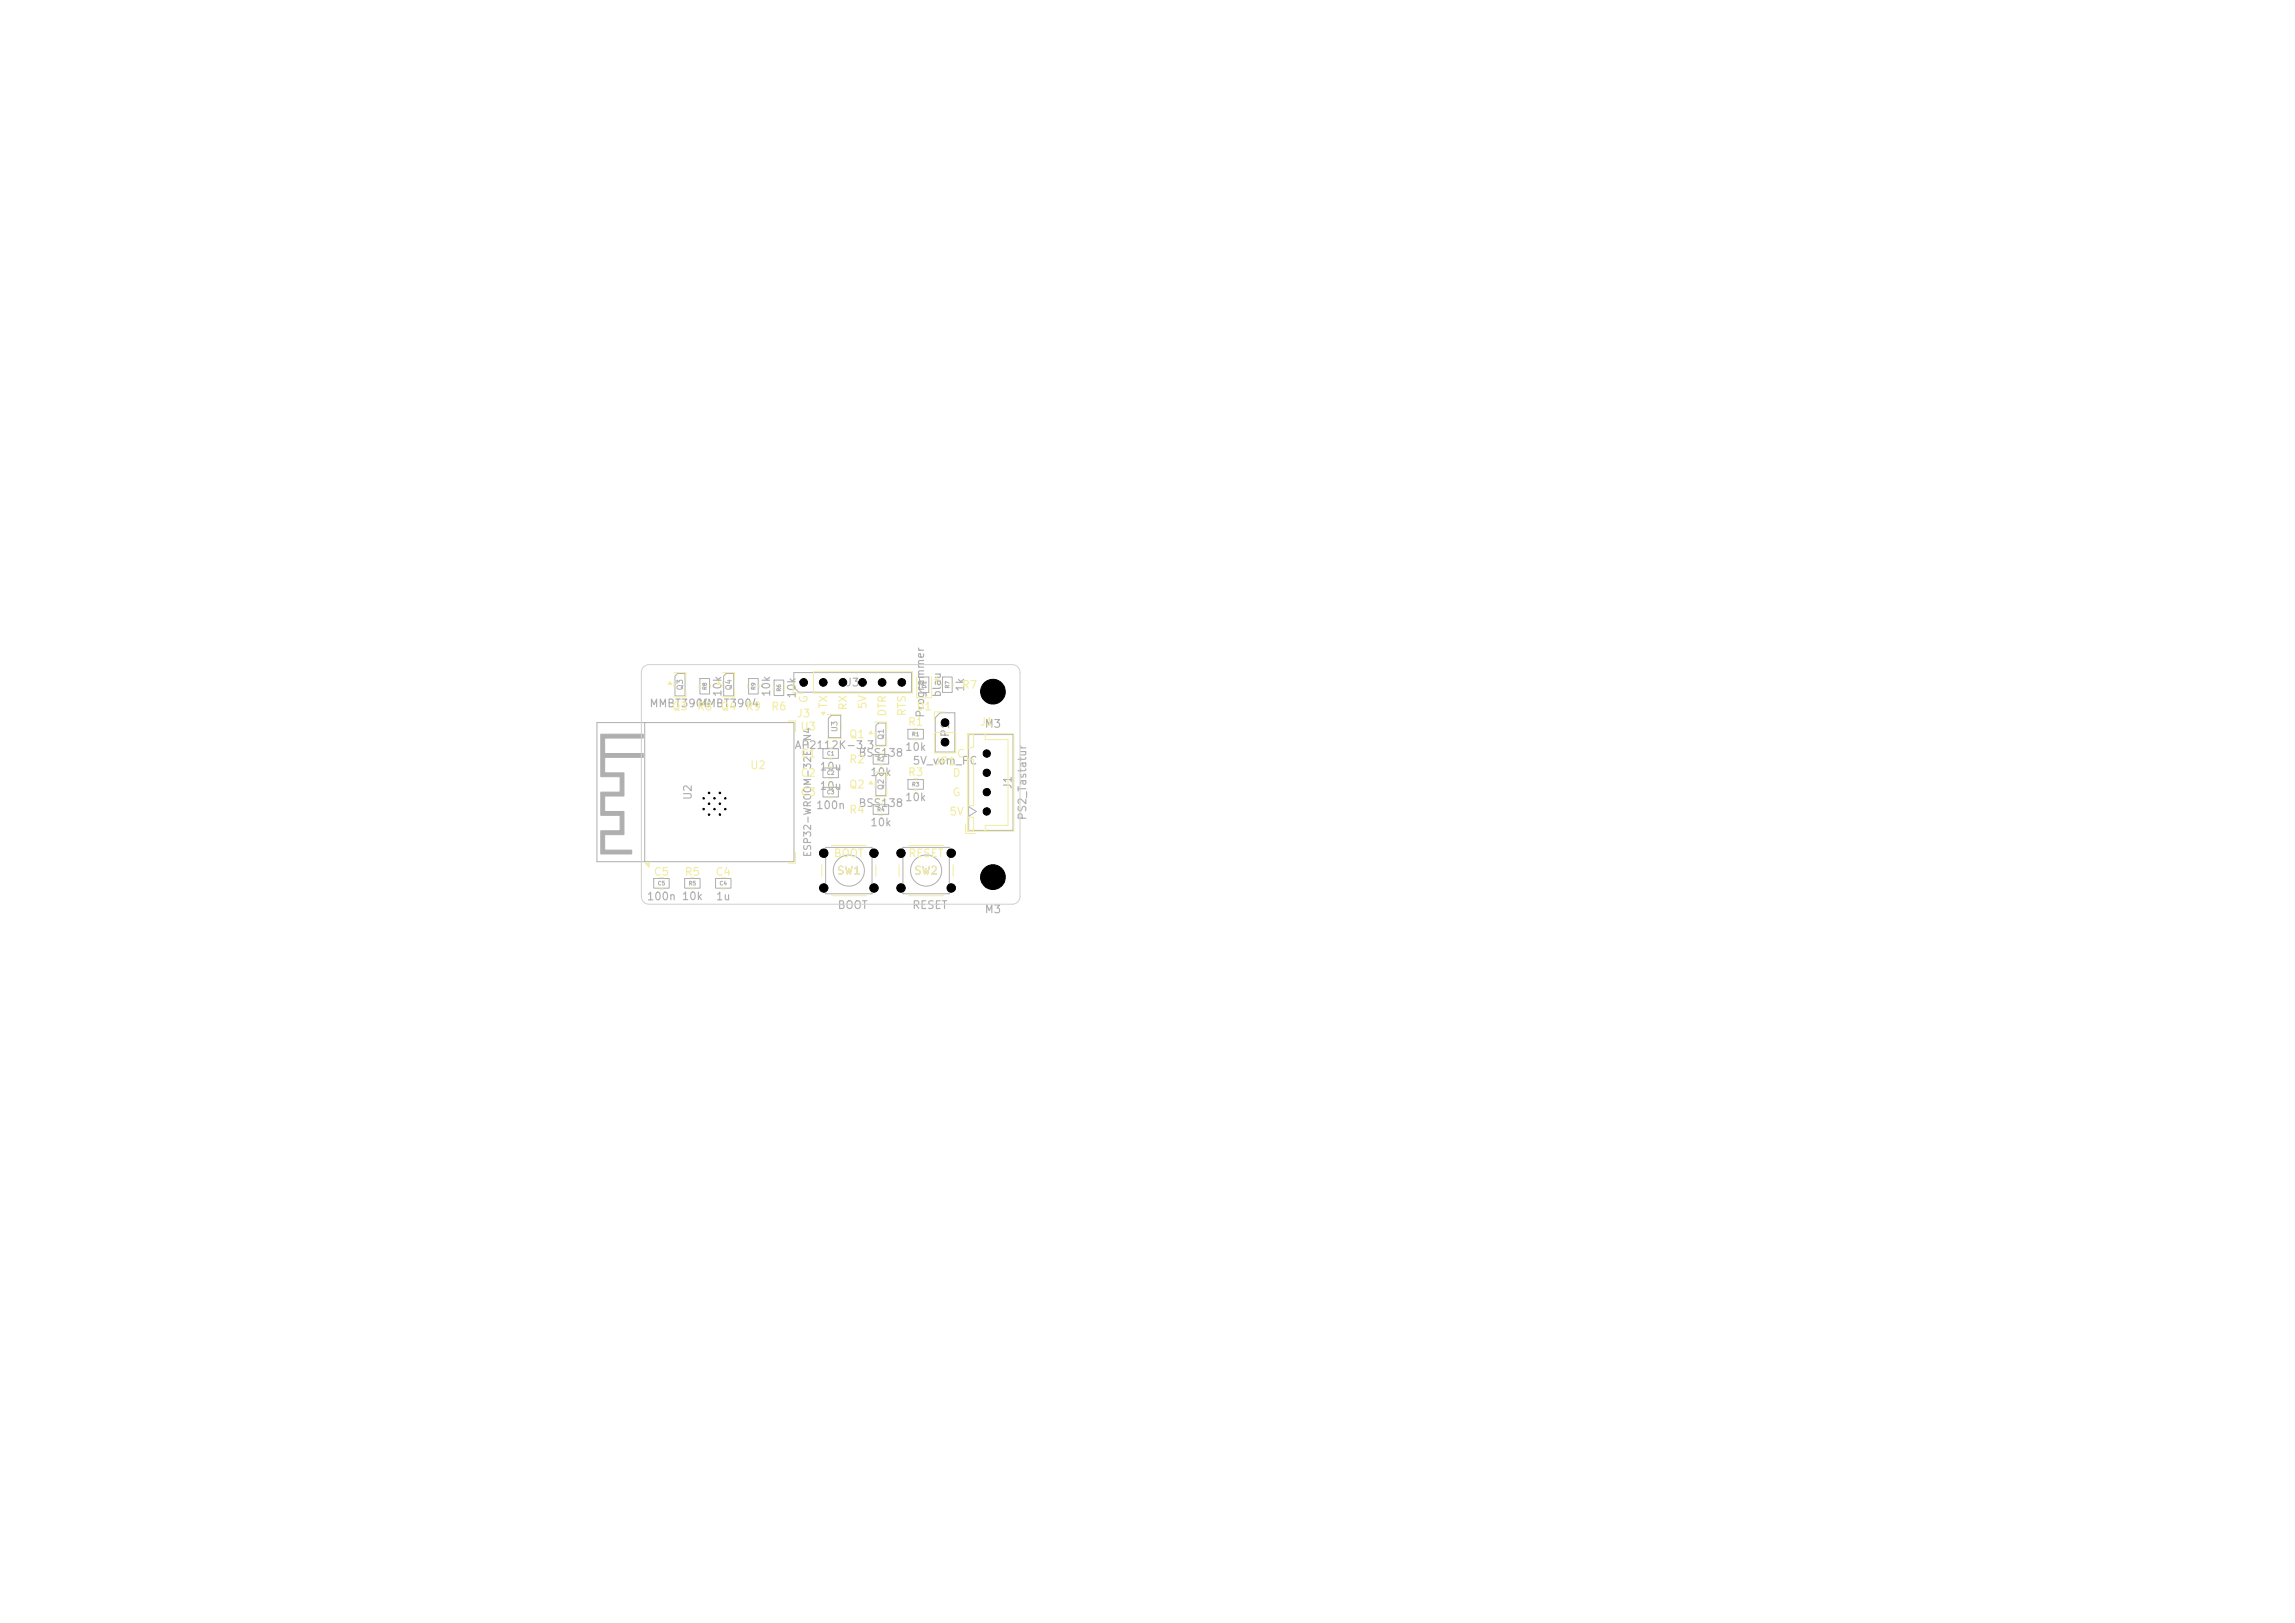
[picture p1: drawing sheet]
<svg xmlns="http://www.w3.org/2000/svg" width="297mm" height="210mm" viewBox="0 0 297 210" stroke-linecap="round" stroke-linejoin="round" font-family="sans-serif">
<defs><g id="words">
<g font-size="1" fill="#afafaf">
<text x="109.4" y="89.1">J3</text>
<text x="125" y="89.6" transform="rotate(-90 125 89.6)">1k</text>
<text x="84" y="91.8">MMBT3904</text>
<text x="90.3" y="91.8">MMBT3904</text>
<text x="93.6" y="90.3" transform="rotate(-90 93.6 90.3)">10k</text>
<text x="99.9" y="90.3" transform="rotate(-90 99.9 90.3)">10k</text>
<text x="103.2" y="90.5" transform="rotate(-90 103.2 90.5)">10k</text>
<text x="119.8" y="92.9" transform="rotate(-90 119.8 92.9)">Programmer</text>
<text x="122" y="90.3" transform="rotate(-90 122 90.3)">blau</text>
<text x="127.4" y="94.4">M3</text>
<text x="102.8" y="97.2">AP2112K-3.3</text>
<text x="106" y="99.9">10u</text>
<text x="111" y="98.2">BSS138</text>
<text x="112.5" y="100.7">10k</text>
<text x="117" y="97.4">10k</text>
<text x="118" y="99.2">5V_vom_PC</text>
<text x="123.1" y="96.2" transform="rotate(-90 123.1 96.2)">JP1</text>
<text x="89.8" y="103.6" transform="rotate(-90 89.8 103.6)">U2</text>
<text x="105.5" y="104.9">100n</text>
<text x="106" y="102.4">10u</text>
<text x="111" y="104.7">BSS138</text>
<text x="112.5" y="107.2">10k</text>
<text x="117" y="103.9">10k</text>
<text x="131.2" y="102.2" transform="rotate(-90 131.2 102.2)">J1</text>
<text x="133.1" y="106.2" transform="rotate(-90 133.1 106.2)">PS2_Tastatur</text>
<text x="108.2" y="113.4">SW1</text>
<text x="118.2" y="113.4">SW2</text>
<text x="83.6" y="116.7">100n 10k</text>
<text x="92.6" y="116.7">1u</text>
<text x="108.3" y="117.9">BOOT</text>
<text x="118" y="117.9">RESET</text>
<text x="127.4" y="118.4">M3</text>
</g>
<g font-size="1" fill="#f2eda1">
<text x="124.4" y="89.4">R7</text>
<text x="86.9" y="92.2">Q3</text>
<text x="90.1" y="92.2">R8</text>
<text x="93.2" y="92.2">Q4</text>
<text x="96.4" y="92.2">R9</text>
<text x="99.7" y="92.2">R6</text>
<text x="103" y="93.1">J3</text>
<text x="103.5" y="94.8">U3</text>
<text x="104.8" y="91" transform="rotate(-90 104.8 91)">G</text>
<text x="107.3" y="91.8" transform="rotate(-90 107.3 91.8)">TX</text>
<text x="109.8" y="95.8">Q1</text>
<text x="109.8" y="92" transform="rotate(-90 109.8 92)">RX</text>
<text x="112.4" y="91.9" transform="rotate(-90 112.4 91.9)">5V</text>
<text x="114.9" y="92.8" transform="rotate(-90 114.9 92.8)">DTR</text>
<text x="117.4" y="94.2">R1</text>
<text x="117.5" y="92.8" transform="rotate(-90 117.5 92.8)">RTS</text>
<text x="118.5" y="92.2">D1</text>
<text x="126.7" y="94.2">J1</text>
<text x="97" y="99.8">U2</text>
<text x="103.5" y="98.3">C1</text>
<text x="103.5" y="100.8">C2</text>
<text x="109.8" y="99">R2</text>
<text x="117.4" y="100.7">R3</text>
<text x="120.8" y="99.3">JP1</text>
<text x="123.2" y="100.8">D</text>
<text x="123.7" y="98.3">C</text>
<text x="103.5" y="103.3">C3</text>
<text x="109.8" y="102.3">Q2</text>
<text x="109.8" y="105.5">R4</text>
<text x="122.8" y="105.8">5V</text>
<text x="123.2" y="103.3">G</text>
<text x="84.5" y="113.6">C5</text>
<text x="88.5" y="113.6">R5</text>
<text x="92.5" y="113.6">C4</text>
<text x="107.8" y="111.2">BOOT</text>
<text x="117.5" y="111.2">RESET</text>
</g>
<text font-size=".9" fill="#afafaf" x="105.2" y="111" transform="rotate(-90 105.2 111)">ESP32-WROOM-32E-N4</text>
<g font-size=".7" fill="#afafaf">
<text x="88.5" y="89.4" transform="rotate(-90 88.5 89.4)">Q3</text>
<text x="94.8" y="89.4" transform="rotate(-90 94.8 89.4)">Q4</text>
<text x="108.5" y="94.8" transform="rotate(-90 108.5 94.8)">U3</text>
<text x="114.5" y="95.8" transform="rotate(-90 114.5 95.8)">Q1</text>
<text x="114.5" y="102.3" transform="rotate(-90 114.5 102.3)">Q2</text>
</g>
<g font-size=".5" fill="#afafaf">
<text x="91.6" y="89.3" transform="rotate(-90 91.6 89.3)">R8</text>
<text x="97.9" y="89.3" transform="rotate(-90 97.9 89.3)">R9</text>
<text x="101.2" y="89.5" transform="rotate(-90 101.2 89.5)">R6</text>
<text x="120" y="89.1" transform="rotate(-90 120 89.1)">D1</text>
<text x="123" y="89.1" transform="rotate(-90 123 89.1)">R7</text>
<text x="118" y="95.4">R1</text>
<text x="107" y="97.9">C1</text>
<text x="107" y="100.4">C2</text>
<text x="113.5" y="98.6">R2</text>
<text x="118" y="101.9">R3</text>
<text x="107" y="102.9">C3</text>
<text x="113.5" y="105.1">R4</text>
<text x="85.1" y="114.7">C5</text>
<text x="89.1" y="114.7">R5</text>
<text x="93.1" y="114.7">C4</text>
</g>
</g></defs>
<g fill="none" stroke="#afafaf" stroke-width=".13">
<path d="M77.7 95h5.6v.5h-5v2h5v.5h-5v2h2.4v3h-2.4v2h2.4v3h-2.4v2h3.4v.5h-4v-3h2.6v-2h-2.6v-3h2.6v-2h-2.6zM83.4 93.5h-6.1v18h6.1M83.4 93.5h19.4v18h-19.4zM87.7 87.1h1v3h-1.3v-2.6zM90.6 87.8h1.2v2h-1.2zM94 87.1h1v3h-1.3v-2.6zM96.9 87.8h1.2v2h-1.2zM100.2 88h1.2v2h-1.2zM102.7 87h15.3v2.6h-14.6l-.7-.7zM106.5 96.9h2v1.2h-2zM106.5 99.4h2v1.2h-2zM107.6 92.5h1.2v2.9h-1.6v-2.4z"/>
<path d="M113 97.6h2v1.3h-2zM113.7 93.5h1v2.9h-1.3v-2.5zM117.5 94.4h2v1.2h-2zM119 87.6h1.2v2h-.9l-.3-.3zM121.7 92.2h1.9v5.1h-2.6v-4.4zM122 87.6h1.2v2h-1.2zM125.4 95.1h5.7v12.3h-5.7zM84.6 113.7h2v1.2h-2zM92.6 113.7h2v1.2h-2zM106.5 101.9h2v1.2h-2zM106.8 109.7h6v6h-6zM113 104.1h2v1.3h-2z"/>
<path d="M113.7 100.1h1v2.9h-1.3v-2.6zM117.5 100.9h2v1.2h-2zM125.3 104.4l1 .6-1 .6"/>
<circle cx="109.8" cy="112.7" r="2.02"/>
</g>
<path d="M77.7 95h5.6v.5h-5v2h5v.5h-5v2h2.4v3h-2.4v2h2.4v3h-2.4v2h3.4v.5h-4v-3h2.6v-2h-2.6v-3h2.6v-2h-2.6z" fill="#afafaf"/>
<g fill="none" stroke="#afafaf" stroke-width=".13">
<path d="M88.6 113.7h2v1.2h-2zM116.8 109.7h6v6h-6z"/>
<circle cx="119.8" cy="112.7" r="2.02"/>
</g>
<path d="M120.9 87.9h.6M121.2 87.6v.6" fill="none" stroke="#f2eda1" stroke-width=".15"/>
<path d="M93 88.2l.2 .3h-.4zM93.5 87.1l1.6-.1v1M93.5 88.2v.8M95.1 89.2v1l-1.6-.1M96.8 88.6v.4M98.2 88.6v.4" fill="none" stroke="#f2eda1" stroke-width=".13"/>
<path d="M93 88.2l.2 .3h-.4z" fill="#f2eda1"/>
<path d="M112.7 94.6l.2 .4h-.4zM113.2 93.5l1.6-.1v1M113.2 94.6v.8M114.8 95.6v1l-1.6-.1M106.3 111.9v1.5M107.6 115.9h4.5M107.6 109.4h4.5M113.3 111.9v1.5" fill="none" stroke="#f2eda1" stroke-width=".13"/>
<path d="M112.7 94.6l.2 .4h-.4z" fill="#f2eda1"/>
<path d="M106.3 92.2h.5l-.3 .3zM107.1 92.5h1.8M107.1 95.5h1.8M107.2 96.8h.6M107.2 98.2h.6M108.9 93.6v.8M120.9 94.8h2.8v2.6h-2.8zM122.3 92.1h-1.4v1.4" fill="none" stroke="#f2eda1" stroke-width=".13"/>
<path d="M106.3 92.2h.5l-.3 .3z" fill="#f2eda1"/>
<g fill="none" stroke="#f2eda1" stroke-width=".13">
<path d="M86.7 88.2l.2 .3h-.4zM87.2 87.1l1.6-.1v1M87.2 88.2v.8M88.8 89.2v1l-1.6-.1M100.1 88.8v.4M101.5 88.8v.4M102.6 88.3v1.4h1.4M105.3 86.9h12.8v2.8h-12.8zM113.8 97.5h.4M113.8 99h.4M85.3 113.6h.6M85.3 115h.6"/>
<path d="M113.8 104h.4M113.8 105.5h.4"/>
</g>
<path d="M86.7 88.2l.2 .3h-.4z" fill="#f2eda1"/>
<g fill="none" stroke="#f2eda1" stroke-width=".13">
<path d="M107.2 99.3h.6M113.2 100l1.6-.1v1M118.3 94.3h.4M118.3 95.7h.4M118.6 87.6v2.7h2v-2.7M121.9 88.4v.4M123.3 88.4v.4M125.2 94.9h6v12.7h-6zM125.2 95h.8v1.8h-.8zM125.2 98.3h.8v5.9h-.8zM127.5 95v.7h3v11.1h-3v.8M107.2 101.8h.6"/>
<path d="M107.2 103.2h.6M107.2 100.7h.6M112.7 101.1l.2 .3h-.4zM113.2 101.1v.8M114.8 102.1v1l-1.6-.1M118.3 100.8h.4M118.3 102.2h.4M124.9 106.6v1.3h1.3M125.2 105.8h.8v1.7h-.8z"/>
</g>
<path d="M112.7 101.1l.2 .3h-.4z" fill="#f2eda1"/>
<path d="M90.5 88.6v.4M91.9 88.6v.4M102 93.3h.9v1.4M83.5 111.7h.5v.5zM93.3 113.6h.6M93.3 115h.6M102.9 110.3v1.4h-.9" fill="none" stroke="#f2eda1" stroke-width=".13"/>
<path d="M83.5 111.7h.5v.5z" fill="#f2eda1"/>
<path d="M89.4 113.6h.4M89.4 115h.4M116.3 111.9v1.5M117.6 115.9h4.5M117.6 109.4h4.5M123.3 111.9v1.5" fill="none" stroke="#f2eda1" stroke-width=".13"/>
<path d="M83.3 86.3l.4-.2 .3-.1h47a1 1 0 0 1 1 1v29a1 1 0 0 1-1 1h-47a1 1 0 0 1-1-1v-29l.1-.3z" fill="none" stroke="#d0d2cd" stroke-width=".13"/>
<g fill="#000" stroke="#000" stroke-width=".13">
<circle cx="104" cy="88.3" r=".5"/>
<circle cx="106.5" cy="88.3" r=".5"/>
<circle cx="109.1" cy="88.3" r=".5"/>
<circle cx="111.6" cy="88.3" r=".5"/>
<circle cx="114.2" cy="88.3" r=".5"/>
<circle cx="116.7" cy="88.3" r=".5"/>
<circle cx="122.3" cy="96" r=".5"/>
<circle cx="122.3" cy="93.5" r=".5"/>
<circle cx="127.7" cy="97.5" r=".47"/>
<circle cx="128.5" cy="89.5" r="1.6"/>
<circle cx="91.1" cy="104.7" r=".1"/>
<circle cx="91.1" cy="103.3" r=".1"/>
<circle cx="91.8" cy="105.4" r=".1"/>
<circle cx="91.8" cy="102.6" r=".1"/>
<circle cx="91.8" cy="104" r=".1"/>
<circle cx="92.5" cy="104.7" r=".1"/>
<circle cx="92.5" cy="103.3" r=".1"/>
<circle cx="93.2" cy="105.4" r=".1"/>
<circle cx="93.2" cy="102.6" r=".1"/>
<circle cx="93.2" cy="104" r=".1"/>
<circle cx="93.9" cy="104.7" r=".1"/>
<circle cx="93.9" cy="103.3" r=".1"/>
<circle cx="106.6" cy="110.4" r=".55"/>
<circle cx="106.6" cy="114.9" r=".55"/>
<circle cx="113.1" cy="110.4" r=".55"/>
<circle cx="113.1" cy="114.9" r=".55"/>
<circle cx="116.6" cy="110.4" r=".55"/>
<circle cx="116.6" cy="114.9" r=".55"/>
<circle cx="123.1" cy="110.4" r=".55"/>
<circle cx="123.1" cy="114.9" r=".55"/>
<circle cx="127.7" cy="102.5" r=".47"/>
<circle cx="127.7" cy="100" r=".47"/>
<circle cx="127.7" cy="105" r=".47"/>
<circle cx="128.5" cy="113.5" r="1.6"/>
</g>
<use href="#words"/>
</svg>
